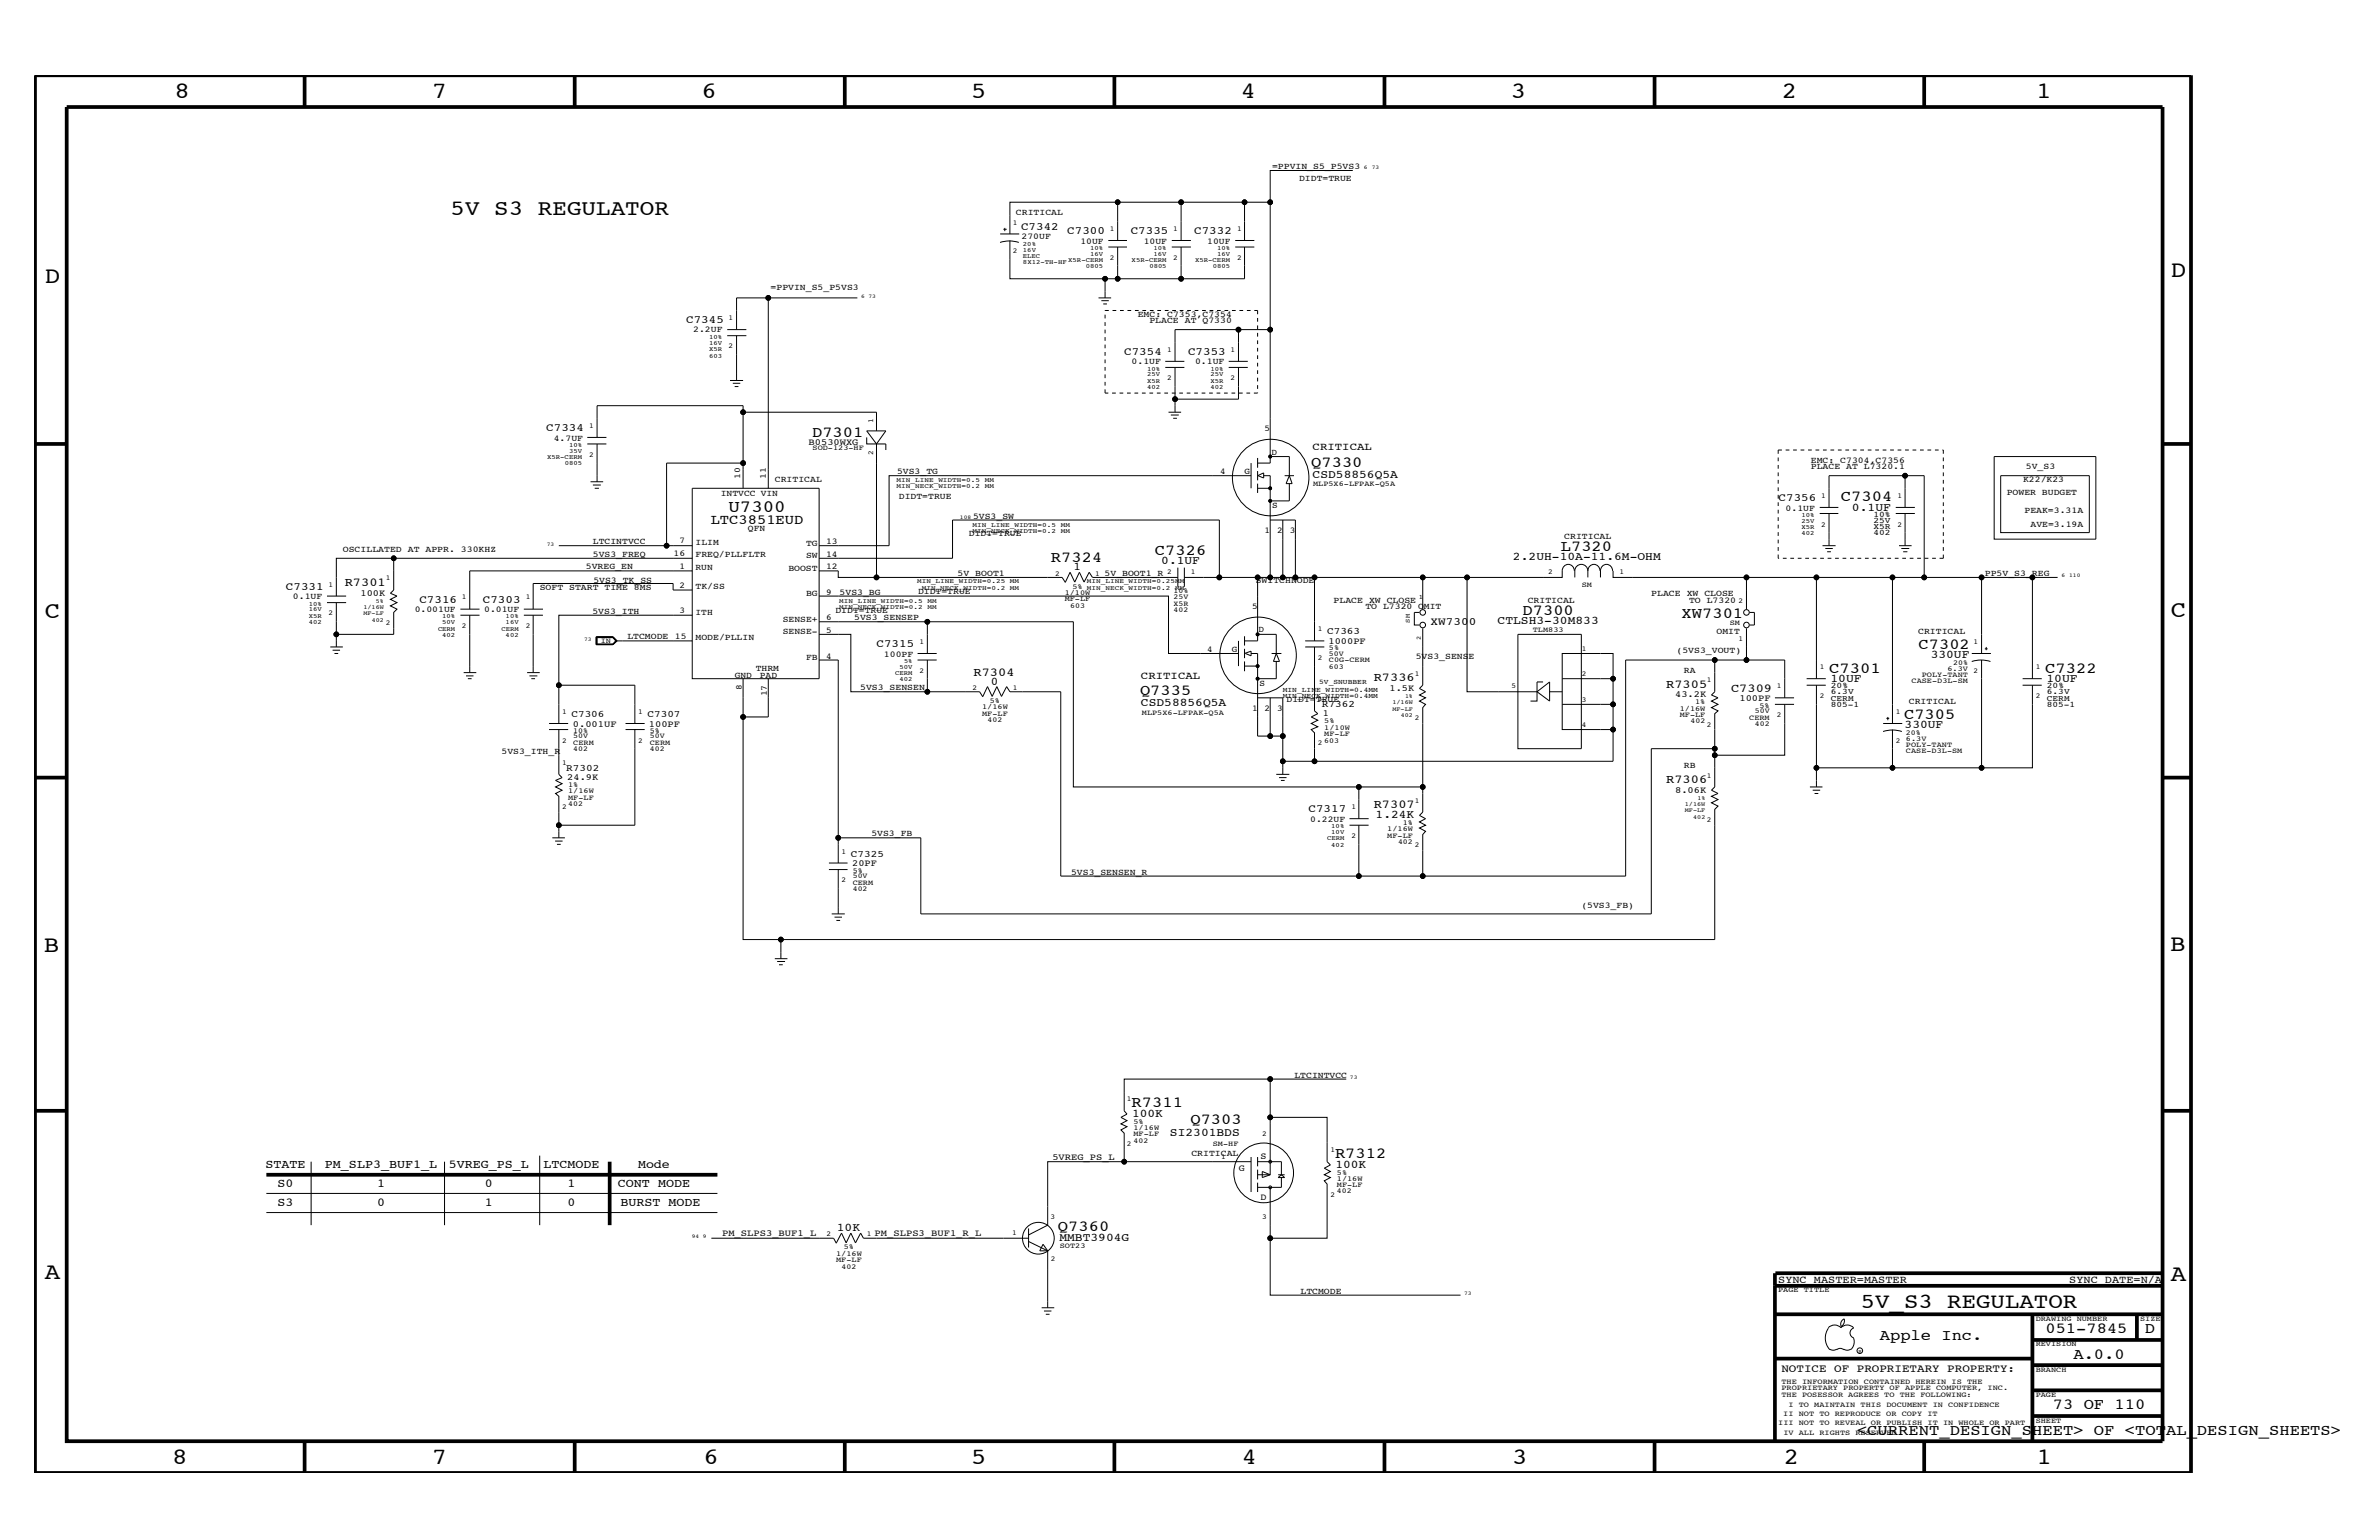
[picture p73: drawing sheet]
<svg xmlns="http://www.w3.org/2000/svg" width="432mm" height="279mm" viewBox="0 0 432 279" stroke-linecap="round" stroke-linejoin="round" font-family="sans-serif">
<defs><g id="words">
<g font-size="4.2">
<text x="31.7" y="17.8">8</text>
<text x="78.4" y="17.8">7</text>
<text x="127.3" y="17.8">6</text>
<text x="176.3" y="17.8">5</text>
<text x="225.2" y="17.8">4</text>
<text x="274.2" y="17.8">3</text>
<text x="323.4" y="17.8">2</text>
<text x="369.6" y="17.8">1</text>
<text x="8.1" y="51.3">D</text>
<text x="394" y="50.3">D</text>
<text x="8.1" y="112.1">C</text>
<text x="394" y="111.9">C</text>
<text x="8" y="172.7">B</text>
<text x="393.9" y="172.5">B</text>
<text x="8.1" y="232">A</text>
<text x="394" y="232.4">A</text>
<text x="31.2" y="265.6">8</text>
<text x="78.4" y="265.6">7</text>
<text x="127.7" y="265.6">6</text>
<text x="176.3" y="265.6">5</text>
<text x="225.4" y="265.6">4</text>
<text x="274.5" y="265.6">3</text>
<text x="323.8" y="265.6">2</text>
<text x="369.7" y="265.6">1</text>
</g>
<text font-size="4" x="81.8" y="39.1">5V S3 REGULATOR</text>
<text font-size="3.9" x="337.7" y="237.3">5V_S3 REGULATOR</text>
<text font-size="3.1" x="132.2" y="92.8">U7300</text>
<g font-size="2.8">
<text x="147.4" y="79.4">D7301</text>
<text x="238" y="84.7">Q7330</text>
<text x="334.1" y="90.9">C7304</text>
<text x="190.8" y="101.9">R7324</text>
<text x="209.6" y="100.7">C7326</text>
<text x="283.3" y="100">L7320</text>
<text x="276.4" y="111.5">D7300</text>
<text x="305.2" y="112.1">XW7301</text>
<text x="348.2" y="117.7">C7302</text>
<text x="332" y="122">C7301</text>
<text x="371.2" y="122">C7322</text>
<text x="206.9" y="126.2">Q7335</text>
<text x="345.6" y="130.4">C7305</text>
<text x="205.4" y="200.9">R7311</text>
<text x="216.1" y="204">Q7303</text>
<text x="242.3" y="210.1">R7312</text>
<text x="-.8" y="221.8">7310</text>
<text x="192" y="223.4">Q7360</text>
<text x="341.2" y="243.1">Apple Inc.</text>
<text x="371.3" y="241.9">051-7845</text>
<text x="389.3" y="241.9">D</text>
<text x="376.3" y="246.5">A.0.0</text>
<text x="372.6" y="255.7">73 OF 110</text>
<text x="337.1" y="260.4">&lt;CURRENT_DESIGN_SHEET&gt; OF &lt;TOTAL_DESIGN_SHEETS&gt;</text>
</g>
<text font-size="2.5" x="129" y="95">LTC3851EUD</text>
<g font-size="2.2">
<text x="62.6" y="106.4">R7301</text>
<text x="176.7" y="122.6">R7304</text>
<text x="249.3" y="123.6">R7336</text>
<text x="302.4" y="124.8">R7305</text>
<text x="314.2" y="125.5">C7309</text>
<text x="302.4" y="142.1">R7306</text>
<text x="249.3" y="146.7">R7307</text>
<text x="48.2" y="211.9">STATE</text>
<text x="50.4" y="215.4">S0</text>
<text x="59" y="211.9">PM_SLP3_BUF1_L</text>
<text x="68.5" y="215.4">1</text>
<text x="81.4" y="211.9">5VREG_PS_L</text>
<text x="88" y="215.4">0</text>
<text x="98.6" y="211.9">LTCMODE</text>
<text x="103" y="215.4">1</text>
<text x="112.1" y="215.4">CONT MODE</text>
<text x="115.8" y="211.9">Mode</text>
<text x="50.4" y="218.9">S3</text>
<text x="68.5" y="218.9">0</text>
<text x="88" y="218.9">1</text>
<text x="103" y="218.9">0</text>
<text x="112.6" y="218.9">BURST MODE</text>
</g>
<g font-size="2.1">
<text x="238.3" y="86.6">CSD58856Q5A</text>
<text x="336.1" y="92.7">0.1UF</text>
<text x="274.6" y="101.6">2.2UH-10A-11.6M-OHM</text>
<text x="194.8" y="103.5">1</text>
<text x="210.8" y="102.4">0.1UF</text>
<text x="271.8" y="113.2">CTLSH3-30M833</text>
<text x="350.4" y="119.4">330UF</text>
<text x="179.8" y="124.2">0</text>
<text x="332.2" y="123.7">10UF</text>
<text x="371.4" y="123.7">10UF</text>
<text x="207.1" y="128.1">CSD58856Q5A</text>
<text x="345.7" y="132">330UF</text>
<text x="249.7" y="148.4">1.24K</text>
<text x="205.5" y="202.6">100K</text>
<text x="212.3" y="206">SI2301BDS</text>
<text x="242.4" y="211.9">100K</text>
<text x="151.9" y="223.4">10K</text>
<text x="192.3" y="225.2">MMBT3904G</text>
</g>
<g font-size="2">
<text x="185.3" y="41.7">C7342</text>
<text x="193.7" y="42.4">C7300</text>
<text x="205.2" y="42.4">C7335</text>
<text x="216.7" y="42.4">C7332</text>
<text x="124.5" y="58.6">C7345</text>
<text x="204" y="64.4">C7354</text>
<text x="215.6" y="64.4">C7353</text>
<text x="99.1" y="78.2">C7334</text>
<text x="322.8" y="90.9">C7356</text>
<text x="51.9" y="107">C7331</text>
<text x="76.1" y="109.3">C7316</text>
<text x="87.6" y="109.3">C7303</text>
<text x="259.7" y="113.4">XW7300</text>
<text x="159.1" y="117.4">C7315</text>
<text x="237.5" y="147.3">C7317</text>
<text x="323.3" y="248.9">NOTICE OF PROPRIETARY PROPERTY:</text>
</g>
<g font-size="1.9">
<text x="238.3" y="81.6">CRITICAL</text>
<text x="207.1" y="123.1">CRITICAL</text>
<text x="322.7" y="232.7">SYNC_MASTER=MASTER</text>
<text x="375.6" y="232.7">SYNC_DATE=N/A</text>
</g>
<g font-size="1.8">
<text x="240.9" y="115.1">C7363</text>
<text x="103.7" y="130.1">C7306</text>
<text x="117.5" y="130.1">C7307</text>
<text x="239.9" y="128.2">R7362</text>
<text x="102.8" y="139.8">R7302</text>
<text x="154.4" y="155.5">C7325</text>
</g>
<g font-size="1.7">
<text x="146.8" y="80.7">B0530WXG</text>
<text x="65.4" y="108.1">100K</text>
<text x="241.1" y="116.9">1000PF</text>
<text x="252.2" y="125.3">1.5K</text>
<text x="104" y="131.9">0.001UF</text>
<text x="117.8" y="131.9">100PF</text>
<text x="240.1" y="130">1</text>
<text x="304" y="126.5">43.2K</text>
<text x="315.7" y="127.2">100PF</text>
<text x="103" y="141.5">24.9K</text>
<text x="304" y="143.8">8.06K</text>
<text x="154.7" y="157.2">20PF</text>
<text x="191" y="210.4">5VREG_PS_L</text>
<text x="224.8" y="212.5">G</text>
<text x="228.8" y="210.3">S</text>
<text x="228.8" y="217.7">D</text>
<text x="131.1" y="224.3">PM_SLPS3_BUF1_L</text>
<text x="158.7" y="224.3">PM_SLPS3_BUF1_R_L</text>
</g>
<g font-size="1.6">
<text x="230.9" y="30.7">=PPVIN_S5_P5VS3</text>
<text x="235.8" y="32.8">DIDT=TRUE</text>
<text x="184.4" y="39.1">CRITICAL</text>
<text x="185.4" y="43.3">270UF</text>
<text x="196.1" y="44.2">10UF</text>
<text x="207.6" y="44.2">10UF</text>
<text x="219.1" y="44.2">10UF</text>
<text x="139.9" y="52.6">=PPVIN_S5_P5VS3</text>
<text x="206.5" y="57.4">EMC: C7353,C7354</text>
<text x="208.6" y="58.6">PLACE AT Q7330</text>
<text x="125.8" y="60.3">2.2UF</text>
<text x="205.4" y="66.1">0.1UF</text>
<text x="216.9" y="66.1">0.1UF</text>
<text x="100.5" y="80">4.7UF</text>
<text x="229.5" y="78.2">5</text>
<text x="230.8" y="82.5">D</text>
<text x="130.8" y="89.9">INTVCC VIN</text>
<text x="134.4" y="86.9" transform="rotate(-90 134.4 86.9)">10</text>
<text x="139" y="86.9" transform="rotate(-90 139 86.9)">11</text>
<text x="140.6" y="87.4">CRITICAL</text>
<text x="162.8" y="86">5VS3_TG</text>
<text x="221.5" y="86">4</text>
<text x="225.9" y="86">G</text>
<text x="328.7" y="84">EMC: C7304,C7356</text>
<text x="328.7" y="85.1">PLACE AT L7320.1</text>
<text x="364.2" y="89.8">POWER BUDGET</text>
<text x="367.2" y="87.4">K22/K23</text>
<text x="367.7" y="85.1">5V_S3</text>
<text x="163.2" y="90.5">DIDT=TRUE</text>
<text x="176.6" y="94.1">5VS3_SW</text>
<text x="230.9" y="92.1">S</text>
<text x="324.1" y="92.7">0.1UF</text>
<text x="367.5" y="93.2">PEAK=3.31A</text>
<text x="368.6" y="95.5">AVE=3.19A</text>
<text x="62.2" y="100.1">OSCILLATED AT APPR. 330KHZ</text>
<text x="107.6" y="98.7">LTCINTVCC</text>
<text x="107.6" y="101">5VS3_FREQ</text>
<text x="122.3" y="101">16</text>
<text x="123.4" y="98.6">7</text>
<text x="126.2" y="101.1">FREQ/PLLFLTR</text>
<text x="126.2" y="98.8">ILIM</text>
<text x="135.8" y="96.4">QFN</text>
<text x="146.3" y="99">TG</text>
<text x="146.3" y="101.3">SW</text>
<text x="149.9" y="98.7">13</text>
<text x="149.9" y="101">14</text>
<text x="175.9" y="97.3">DIDT=TRUE</text>
<text x="229.5" y="96.6">1</text>
<text x="231.8" y="96.6">2</text>
<text x="234.1" y="96.6">3</text>
<text x="283.9" y="97.8">CRITICAL</text>
<text x="98" y="107">SOFT START TIME 8MS</text>
<text x="106.3" y="103.3">5VREG_EN</text>
<text x="107.7" y="105.7">5VS3_TK_SS</text>
<text x="123.4" y="106.7">2</text>
<text x="123.4" y="103.2">1</text>
<text x="126.2" y="106.9">TK/SS</text>
<text x="126.2" y="103.5">RUN</text>
<text x="143.1" y="103.6">BOOST</text>
<text x="149.9" y="103.3">12</text>
<text x="149.9" y="108">9</text>
<text x="152.4" y="108">5VS3_BG</text>
<text x="166.6" y="107.7">DIDT=TRUE</text>
<text x="173.8" y="104.5">5V_BOOT1</text>
<text x="200.5" y="104.5">5V_BOOT1_R</text>
<text x="227.9" y="105.9">SWITCHNODE</text>
<text x="360.3" y="104.5">PP5V_S3_REG</text>
<text x="53.2" y="108.7">0.1UF</text>
<text x="75.3" y="111.1">0.001UF</text>
<text x="87.9" y="111.1">0.01UF</text>
<text x="107.5" y="111.4">5VS3_ITH</text>
<text x="123.4" y="111.3">3</text>
<text x="126.2" y="111.5">ITH</text>
<text x="142.1" y="112.8">SENSE+</text>
<text x="146.3" y="108.1">BG</text>
<text x="149.9" y="112.6">6</text>
<text x="151.6" y="111.2">DIDT=TRUE</text>
<text x="155" y="112.6">5VS3_SENSEP</text>
<text x="227.2" y="110.5">5</text>
<text x="242.1" y="109.3">PLACE XW CLOSE</text>
<text x="247.8" y="110.5">TO L7320 OMIT</text>
<text x="277.3" y="109.3">CRITICAL</text>
<text x="299.7" y="108.1">PLACE XW CLOSE</text>
<text x="306.6" y="109.3">TO L7320</text>
<text x="113.9" y="116">LTCMODE</text>
<text x="122.5" y="115.9">15</text>
<text x="126.2" y="116.1">MODE/PLLIN</text>
<text x="142.1" y="115.1">SENSE-</text>
<text x="146.3" y="119.7">FB</text>
<text x="149.9" y="114.8">5</text>
<text x="149.9" y="119.5">4</text>
<text x="160.4" y="119.2">100PF</text>
<text x="219.1" y="118.2">4</text>
<text x="223.6" y="118.2">G</text>
<text x="228.4" y="114.8">D</text>
<text x="257" y="119.5">5VS3_SENSE</text>
<text x="304.3" y="118.6">(5VS3_VOUT)</text>
<text x="311.6" y="115.1">OMIT</text>
<text x="348.1" y="115.1">CRITICAL</text>
<text x="133.3" y="123">GND</text>
<text x="134.6" y="125.3" transform="rotate(-90 134.6 125.3)">8</text>
<text x="137.2" y="121.7">THRM</text>
<text x="137.9" y="123">PAD</text>
<text x="156.1" y="125.3">5VS3_SENSEN</text>
<text x="228.6" y="124.4">S</text>
<text x="305.6" y="122">RA</text>
<text x="139.2" y="126.4" transform="rotate(-90 139.2 126.4)">17</text>
<text x="227.2" y="129">1</text>
<text x="229.5" y="129">2</text>
<text x="231.8" y="129">3</text>
<text x="233.5" y="127.3">DIDT=TRUE</text>
<text x="346.5" y="127.8">CRITICAL</text>
<text x="91" y="136.8">5VS3_ITH_R</text>
<text x="305.6" y="139.3">RB</text>
<text x="237.8" y="149.1">0.22UF</text>
<text x="158.2" y="151.8">5VS3_FB</text>
<text x="194.4" y="158.7">5VS3_SENSEN_R</text>
<text x="287" y="164.7">(5VS3_FB)</text>
<text x="234.9" y="195.6">LTCINTVCC</text>
<text x="216.2" y="209.7">CRITICAL</text>
<text x="236.1" y="234.8">LTCMODE</text>
</g>
<g font-size="1.5">
<text x="340" y="93.8">10%</text>
<text x="340" y="96">X5R</text>
<text x="340" y="94.9">25V</text>
<text x="340" y="97.1">402</text>
<text x="332.3" y="125.9">6.3V</text>
<text x="332.3" y="124.9">20%</text>
<text x="371.5" y="124.9">20%</text>
<text x="371.5" y="125.9">6.3V</text>
<text x="332.3" y="127.1">CERM</text>
<text x="332.3" y="128.2">805-1</text>
<text x="371.5" y="128.2">805-1</text>
<text x="371.5" y="127.1">CERM</text>
</g>
<g font-size="1.4">
<text x="183.8" y="40.8">1</text>
<text x="201.4" y="41.9">1</text>
<text x="212.9" y="41.9">1</text>
<text x="224.5" y="41.9">1</text>
<text x="183.8" y="45.9">2</text>
<text x="201.4" y="47.1">2</text>
<text x="212.9" y="47.1">2</text>
<text x="224.5" y="47.1">2</text>
<text x="132.2" y="58">1</text>
<text x="132.2" y="63.2">2</text>
<text x="211.8" y="63.8">1</text>
<text x="223.4" y="63.8">1</text>
<text x="211.8" y="69">2</text>
<text x="223.4" y="69">2</text>
<text x="106.9" y="77.7">1</text>
<text x="158.5" y="76.7" transform="rotate(-90 158.5 76.7)">1</text>
<text x="106.9" y="82.8">2</text>
<text x="147.5" y="81.6">SOD-123-HF</text>
<text x="158.5" y="82.5" transform="rotate(-90 158.5 82.5)">2</text>
<text x="238.3" y="88.2">MLP5X6-LFPAK-Q5A</text>
<text x="330.5" y="95.5">2</text>
<text x="330.5" y="90.3">1</text>
<text x="344.4" y="95.5">2</text>
<text x="344.4" y="90.3">1</text>
<text x="59.6" y="106.5">1</text>
<text x="70" y="105.3">1</text>
<text x="191.5" y="104.4">2</text>
<text x="193.3" y="108">1/10W</text>
<text x="194.6" y="106.8">5%</text>
<text x="198.8" y="104.4">1</text>
<text x="211.8" y="104.2">2</text>
<text x="213" y="107.6">10%</text>
<text x="216.2" y="104.2">1</text>
<text x="281" y="104.2">2</text>
<text x="287.1" y="106.5">SM</text>
<text x="294" y="104.2">1</text>
<text x="59.6" y="111.6">2</text>
<text x="70" y="113.4">2</text>
<text x="83.8" y="114">2</text>
<text x="83.8" y="108.7">1</text>
<text x="95.4" y="114">2</text>
<text x="95.4" y="108.7">1</text>
<text x="193.3" y="109.1">MF-LF</text>
<text x="194.2" y="110.3">603</text>
<text x="213" y="109.9">X5R</text>
<text x="213" y="111.1">402</text>
<text x="213" y="108.7">25V</text>
<text x="313.9" y="113.4">SM</text>
<text x="315.6" y="109.3">2</text>
<text x="109.1" y="116.6">IN</text>
<text x="166.9" y="116.9">1</text>
<text x="239.2" y="119.7">2</text>
<text x="239.2" y="114.5">1</text>
<text x="241.2" y="118">5%</text>
<text x="241.2" y="119">50V</text>
<text x="278.2" y="114.7">TLM833</text>
<text x="287.1" y="118.1">1</text>
<text x="315.6" y="116.3">1</text>
<text x="358.2" y="116.9">1</text>
<text x="166.9" y="122">2</text>
<text x="176.5" y="125.2">2</text>
<text x="183.8" y="125.2">1</text>
<text x="241.2" y="121.4">603</text>
<text x="241.2" y="120.2">C0G-CERM</text>
<text x="256.8" y="122.6">1</text>
<text x="274.3" y="124.9">5</text>
<text x="287.1" y="122.7">2</text>
<text x="309.8" y="123.7">1</text>
<text x="322.5" y="124.9">1</text>
<text x="330.3" y="121.4">1</text>
<text x="347" y="124">CASE-D3L-SM</text>
<text x="348.8" y="122.8">POLY-TANT</text>
<text x="353.5" y="121.8">6.3V</text>
<text x="354.5" y="120.7">20%</text>
<text x="358.2" y="122">2</text>
<text x="369.5" y="121.4">1</text>
<text x="102" y="129.5">1</text>
<text x="115.8" y="129.5">1</text>
<text x="178.3" y="128.7">1/16W</text>
<text x="178.3" y="129.8">MF-LF</text>
<text x="179.2" y="131">402</text>
<text x="179.7" y="127.5">5%</text>
<text x="207.3" y="129.7">MLP5X6-LFPAK-Q5A</text>
<text x="239.2" y="127.2">1</text>
<text x="240.4" y="131.3">5%</text>
<text x="256.8" y="130.7">2</text>
<text x="287.1" y="131.9">4</text>
<text x="287.1" y="127.4">3</text>
<text x="304.9" y="129">1/16W</text>
<text x="304.9" y="130.1">MF-LF</text>
<text x="306.8" y="131.3">402</text>
<text x="307.7" y="127.8">1%</text>
<text x="309.8" y="131.9">2</text>
<text x="317.5" y="130.6">CERM</text>
<text x="318.5" y="129.4">50V</text>
<text x="318.5" y="131.7">402</text>
<text x="319.4" y="128.4">5%</text>
<text x="322.5" y="130.1">2</text>
<text x="330.3" y="126.6">2</text>
<text x="344.1" y="129.5">1</text>
<text x="369.5" y="126.6">2</text>
<text x="102" y="134.7">2</text>
<text x="104.1" y="133">10%</text>
<text x="104.1" y="134">50V</text>
<text x="104.1" y="136.3">402</text>
<text x="104.1" y="135.2">CERM</text>
<text x="115.8" y="134.7">2</text>
<text x="117.9" y="134">50V</text>
<text x="117.9" y="135.2">CERM</text>
<text x="117.9" y="136.3">402</text>
<text x="117.9" y="133">5%</text>
<text x="239.2" y="135.2">2</text>
<text x="240.4" y="132.4">1/10W</text>
<text x="240.4" y="134.7">603</text>
<text x="240.4" y="133.5">MF-LF</text>
<text x="344.1" y="134.7">2</text>
<text x="345.9" y="133.3">20%</text>
<text x="345.9" y="136.7">CASE-D3L-SM</text>
<text x="345.9" y="135.5">POLY-TANT</text>
<text x="345.9" y="134.5">6.3V</text>
<text x="102" y="138.7">1</text>
<text x="103.1" y="144">1/16W</text>
<text x="103.1" y="142.8">1%</text>
<text x="309.8" y="141.1">1</text>
<text x="102" y="146.8">2</text>
<text x="103.1" y="145.1">MF-LF</text>
<text x="103.1" y="146.2">402</text>
<text x="245.3" y="146.8">1</text>
<text x="254.6" y="149.7">1%</text>
<text x="256.8" y="145.7">1</text>
<text x="309.8" y="149.1">2</text>
<text x="152.7" y="154.9">1</text>
<text x="245.3" y="152">2</text>
<text x="251.8" y="152">MF-LF</text>
<text x="251.8" y="150.8">1/16W</text>
<text x="253.7" y="153.2">402</text>
<text x="256.8" y="153.7">2</text>
<text x="152.7" y="160">2</text>
<text x="154.8" y="158.4">5%</text>
<text x="154.8" y="160.6">CERM</text>
<text x="154.8" y="161.7">402</text>
<text x="154.8" y="159.4">50V</text>
<text x="204.6" y="199.8">1</text>
<text x="205.7" y="203.9">5%</text>
<text x="204.6" y="207.9">2</text>
<text x="205.7" y="205">1/16W</text>
<text x="205.7" y="206.2">MF-LF</text>
<text x="205.7" y="207.3">402</text>
<text x="220.1" y="207.9">SM-HF</text>
<text x="229.1" y="206.2">2</text>
<text x="241.5" y="209.1">1</text>
<text x="221.7" y="210.3">1</text>
<text x="242.7" y="214.2">1/16W</text>
<text x="242.7" y="213.1">5%</text>
<text x="242.7" y="215.4">MF-LF</text>
<text x="190.7" y="221.2">3</text>
<text x="229.1" y="221.2">3</text>
<text x="241.5" y="217.1">2</text>
<text x="242.7" y="216.5">402</text>
<text x="150" y="224.3">2</text>
<text x="151.8" y="227.9">1/16W</text>
<text x="153.2" y="226.7">5%</text>
<text x="157.3" y="224.3">1</text>
<text x="183.7" y="224.1">1</text>
<text x="192.4" y="226.4">SOT23</text>
<text x="151.8" y="229">MF-LF</text>
<text x="152.7" y="230.2">402</text>
<text x="190.8" y="228.8">2</text>
<text x="322.7" y="234.4">PAGE TITLE</text>
<text x="369.5" y="239.6">DRAWING NUMBER</text>
<text x="388.5" y="239.6">SIZE</text>
<text x="369.5" y="244.2">REVISION</text>
<text x="323.3" y="251.1">THE INFORMATION CONTAINED HEREIN IS THE</text>
<text x="369.5" y="248.9">BRANCH</text>
<text x="323.3" y="253.4">THE POSESSOR AGREES TO THE FOLLOWING:</text>
<text x="323.3" y="252.3">PROPRIETARY PROPERTY OF APPLE COMPUTER, INC.</text>
<text x="323.7" y="256.9">II NOT TO REPRODUCE OR COPY IT</text>
<text x="324.6" y="255.2">I TO MAINTAIN THIS DOCUMENT IN CONFIDENCE</text>
<text x="369.5" y="253.4">PAGE</text>
<text x="322.7" y="258.6">III NOT TO REVEAL OR PUBLISH IT IN WHOLE OR PART</text>
<text x="323.7" y="260.4">IV ALL RIGHTS RESERVED</text>
<text x="369.5" y="258.1">SHEET</text>
</g>
<g font-size="1.3">
<text x="232.8" y="125.5">MIN_LINE_WIDTH=0.4MM</text>
<text x="239.4" y="124.1">5V_SNUBBER</text>
<text x="232.8" y="126.6">MIN_NECK_WIDTH=0.4MM</text>
</g>
<g font-size="1.2">
<text x="185.7" y="46.8">ELEC</text>
<text x="185.7" y="44.6">20%</text>
<text x="185.7" y="47.9">8X12-TH-HF</text>
<text x="185.7" y="45.7">16V</text>
<text x="193.9" y="47.5">X5R-CERM</text>
<text x="197.9" y="46.4">16V</text>
<text x="197.9" y="45.3">10%</text>
<text x="205.4" y="47.5">X5R-CERM</text>
<text x="209.4" y="45.3">10%</text>
<text x="209.4" y="46.4">16V</text>
<text x="216.9" y="47.5">X5R-CERM</text>
<text x="220.9" y="46.4">16V</text>
<text x="220.9" y="45.3">10%</text>
<text x="197.1" y="48.7">0805</text>
<text x="208.6" y="48.7">0805</text>
<text x="220.1" y="48.7">0805</text>
<text x="128.7" y="61.5">10%</text>
<text x="128.7" y="64.9">603</text>
<text x="128.7" y="62.5">16V</text>
<text x="128.7" y="63.7">X5R</text>
<text x="208.2" y="67.3">10%</text>
<text x="208.2" y="70.6">402</text>
<text x="208.2" y="68.3">25V</text>
<text x="208.2" y="69.5">X5R</text>
<text x="219.7" y="69.5">X5R</text>
<text x="219.7" y="67.3">10%</text>
<text x="219.7" y="68.3">25V</text>
<text x="219.7" y="70.6">402</text>
<text x="99.3" y="83.3">X5R-CERM</text>
<text x="103.3" y="82.2">35V</text>
<text x="103.3" y="81.1">10%</text>
<text x="102.5" y="84.4">0805</text>
<text x="162.7" y="87.4">MIN_LINE_WIDTH=0.5</text>
<text x="162.7" y="88.6">MIN_NECK_WIDTH=0.2</text>
<text x="178.7" y="87.4">MM</text>
<text x="178.7" y="88.6">MM</text>
<text x="176.5" y="95.5">MIN_LINE_WIDTH=0.5</text>
<text x="192.5" y="95.5">MM</text>
<text x="327" y="93.8">10%</text>
<text x="327" y="94.9">25V</text>
<text x="327" y="96">X5R</text>
<text x="176.5" y="96.6">MIN_NECK_WIDTH=0.2</text>
<text x="192.5" y="96.6">MM</text>
<text x="327" y="97.1">402</text>
<text x="166.5" y="105.9">MIN_LINE_WIDTH=0.25</text>
<text x="167.3" y="107">MIN_NECK_WIDTH=0.2</text>
<text x="183.3" y="105.9">MM</text>
<text x="183.3" y="107">MM</text>
<text x="197.3" y="107">MIN_NECK_WIDTH=0.2</text>
<text x="197.3" y="105.9">MIN_LINE_WIDTH=0.25MM</text>
<text x="213.3" y="107">MM</text>
<text x="56" y="113.2">402</text>
<text x="56" y="109.9">10%</text>
<text x="56" y="110.9">16V</text>
<text x="56" y="112.1">X5R</text>
<text x="80.3" y="112.2">10%</text>
<text x="80.3" y="113.2">50V</text>
<text x="91.8" y="113.2">16V</text>
<text x="91.8" y="112.2">10%</text>
<text x="152.3" y="109.3">MIN_LINE_WIDTH=0.5</text>
<text x="152.3" y="110.5">MIN_NECK_WIDTH=0.2</text>
<text x="168.3" y="109.3">MM</text>
<text x="168.3" y="110.5">MM</text>
<text x="255.9" y="113" transform="rotate(-90 255.9 113)">SM</text>
<text x="257.5" y="108.7">1</text>
<text x="79.5" y="114.4">CERM</text>
<text x="80.3" y="115.6">402</text>
<text x="91" y="114.4">CERM</text>
<text x="91.8" y="115.6">402</text>
<text x="257.9" y="116.1" transform="rotate(-90 257.9 116.1)">2</text>
<text x="162.5" y="122.5">CERM</text>
<text x="163.2" y="121.4">50V</text>
<text x="163.2" y="123.6">402</text>
<text x="164.1" y="120.3">5%</text>
<text x="240.9" y="152.4">CERM</text>
<text x="241.6" y="153.6">402</text>
<text x="241.6" y="151.3">10V</text>
<text x="241.6" y="150.2">10%</text>
</g>
<g font-size="1.1">
<text x="66" y="110.5">1/16W</text>
<text x="66" y="111.6">MF-LF</text>
<text x="67.5" y="112.8">402</text>
<text x="68.2" y="109.3">5%</text>
<text x="252.7" y="127.8">1/16W</text>
<text x="252.7" y="129">MF-LF</text>
<text x="254.3" y="130.1">402</text>
<text x="255" y="126.6">1%</text>
<text x="305.8" y="147.3">MF-LF</text>
<text x="305.8" y="146.2">1/16W</text>
<text x="307.3" y="148.5">402</text>
<text x="308.1" y="145.1">1%</text>
</g>
<g font-size="1">
<text x="247.6" y="30.7">6</text>
<text x="249" y="30.7">73</text>
<text x="156.3" y="54">6 73</text>
<text x="174.2" y="94.1">108</text>
<text x="99.2" y="99">73</text>
<text x="374.1" y="104.8">6</text>
<text x="375.6" y="104.8">110</text>
<text x="106" y="116.3">73</text>
<text x="245" y="195.8">73</text>
<text x="125.6" y="224.6">94 9</text>
<text x="265.8" y="235">73</text>
</g>
<text font-size=".9" x="337.3" y="245.4">R</text>
</g></defs>
<g fill="none" stroke="#000" stroke-width=".18">
<path d="M202.9 36.7v6.9M214.4 36.7h-31.1v5.7M214.4 36.7v6.9M214.4 36.7h11.5M230.5 36.7h-4.6v6.9M245.5 30.9h-15v28.9h-5.7M132 59.8h3.5M139.4 54v34.6M155.6 54h-21.9v5.8M181.5 44a5.5 5.5 0 0 1 3.4 0M181.5 42.4h3.5M182.1 41.6h.6"/>
<path d="M182.4 41.3v.6M183.3 43.6v7h19.6M199.4 54h2.3M199.9 54.6h1.4M200.2 55.1h.7M200.6 50.6v3.4M201.2 44.8h3.4M201.2 43.6h3.4M202.9 44.8v5.8h11.5M212.7 44.8h3.5M212.7 43.6h3.5M214.4 44.8v5.8h11.5v-5.8"/>
<path d="M224.2 44.8h3.5M224.2 43.6h3.5M224.8 59.8h-11.5v5.8M224.8 59.8v5.8M230.5 59.8v24.2h-2.2M106.6 79.4h3.5M108.4 79.4v-5.8h26.5v15M132 60.9h3.5M132.5 69h2.4M133 69.5h1.4M133.4 70.1h.6M133.7 60.9v8.1"/>
<path d="M134.9 74.8h24.2v3.4M157.3 79.4v1.1h3.5v1.1M211.5 66.7h3.5M211.5 65.6h3.5M212.1 74.8h2.3M212.5 75.3h1.5M212.9 75.9h.7M213.3 66.7v5.7h11.5v-5.7M213.3 72.4v2.4M223 66.7h3.5M223 65.6h3.5M101.4 99h24.2"/>
<path d="M106.6 80.5h3.5M107.2 87.4h2.3M107.6 88h1.5M108 88.6h.7M108.4 80.5v6.9M125.6 88.6h23.1v34.5h-23.1zM134.9 84h-13.9v15M159.1 80.5l-1.8-2.3h3.5l-1.7 2.3v24.3M227.1 86.3h-65.7v12.7h-12.7M227.1 84v4.6M228.3 86.3l1.1-.5v.9l-1.1-.4M228.3 83.1v1.8"/>
<path d="M228.3 85.5v1.7M228.3 87.7v1.7M228.3 88.6h2.2M229.4 86.3h1.1v18.5h2.3v-10.5M230.5 94.3h4.6v10.5h-2.3M230.5 82.8h3.5v3.5M233.2 86.3h1.7M234 86.3l.5 1.4h-1.1zM234 87.7v3.2h-3.5M330.3 93.2h3.4M330.3 92.1h3.4M330.8 99h2.4"/>
<path d="M331.3 99.5h1.4M332 93.2v5.8M344.1 93.2h3.5M344.1 92.1h3.5M344.7 99h2.3M345.1 99.5h1.4M345.8 92.1v-5.8h3.5v18.5M345.8 93.2v5.8M345.8 86.3h-13.8v5.8M362 82.8h18.4v15h-18.4zM363.1 86.3h16.1v10.3h-16.1zM59.4 108.1h3.4"/>
<path d="M59.4 109.3h3.4M59.9 117.4h2.3M60.4 118h1.3M60.7 118.6h.7M61 115.1v2.3M71.5 101.3v5.7l-.6 .6 1.2 .5-1.2 .6 1.2 .6-1.2 .6 1.2 .6-.6 .6v4h-10.5v-5.8M83.6 111.6h3.4M83.6 110.5h3.4M85.3 111.6v10.4M95.1 111.6h3.5M95.1 110.5h3.5M96.8 111.6v10.4"/>
<path d="M108.2 115.5h3.1l.7 .8-.7 .7h-3.1zM108.2 115.6h3.1M108.3 115.6v1.3h3M111.3 115.6l.5 .7-.5 .6M111.3 115.6l.6 .7-.6 .7M111.8 116.3h13.8M111.8 116.3l-.5 .6M111.8 116.3l-.5-.6h-2.9v1.2M125.6 101.3h-64.6v6.8M125.6 111.6h-24.2v19.7M125.6 103.6h-40.3v6.9M125.6 107h-3.4v-1.1h-25.4v4.6"/>
<path d="M148.7 115.1h5.7v10.4h23.4l.6 .9M148.7 103.6h3.4v1.2h40.7l.6 .9M148.7 112.8h19.6v5.8M148.7 108.1h63.4v10.5h12.7M148.7 101.3h24.2v-7h48.4v10.5M148.7 119.7h3.4v36.9M166.5 118.6h3.5M166.5 119.7h3.5M168.3 112.8h26.5v30h51.8v5.7M168.3 119.7v5.8M213.8 103v3.5M213.8 104.8h-15.5l-.6-1-.9 1.8-.9-1.8-.8 1.8-.9-1.8-.8 1.8"/>
<path d="M215 104.8h13.3v11.5h-2.4M215 103v3.5M224.8 116.3v4.5M225.9 118.6l1.2-.5v.9l-1-.4M225.9 115.4v1.7M225.9 117.7v1.7M227.1 118.6h1.2v14.9h2.2v-6.9M228.3 115.1h3.3v3.5M228.3 104.8h2.2M230.8 118.6h1.8M231.6 118.6l.6 1.4h-1.1zM235.1 104.8h3.5"/>
<path d="M236.9 116.3h3.5M236.9 117.4h3.5M238.6 117.4v11.6l.6 .5-1.2 .6 1.2 .6-1.2 .6 1.2 .6-1.2 .5 .6 .6v5.1h54.2v-15M257.6 111.1h-.9v2.3h.9M258.2 114v10.3l-.6 .6 1.1 .6-1.1 .6 1.1 .5-1.1 .6 1.1 .6-.5 .6v14.4M258.2 110.5v-5.7h-19.6v11.5M258.2 104.8h8.1M275.5 115.1h11.5v20.7h-11.5zM285.8 103.6a1.1 1.1 0 0 0-1.2-1.2 1.1 1.1 0 0 0-1.1 1.2v1.2h-17.2v20.7h12.7l2.3 1.7v-3.5l-2.3 1.8M288.2 103.6a1.19 1.19 0 0 0-1.2-1.2 1.19 1.19 0 0 0-1.2 1.2v1.2M288.2 103.6a1.1 1.1 0 0 1 1.1-1.2 1.1 1.1 0 0 1 1.1 1.2M288.2 103.6v1.2"/>
<path d="M292.7 103.6a1.1 1.1 0 0 0-1.1-1.2 1.1 1.1 0 0 0-1.1 1.2v1.2M292.8 103.6v1.2h24.2v5.7M311.2 119.7h-16.1v39.2h-36.9v-7.5l.5-.6-1.1-.6 1.1-.5-1.1-.6 1.1-.6-1.1-.6 .6-.6v-4.5h-11.6M317 119.7h-5.8v5.8l-.6 .6 1.2 .5-1.2 .6 1.2 .6-1.2 .6 1.2 .6-.6 .5v7.5M317 114v5.7h6.9v6.9M317 104.8h12.7v18.3M317.6 111.1h.8v2.3h-.8M329.7 104.8h13.8v26.5M331.6 100.1h.7M343.5 104.8h5.8M345.4 100.1h.8M349.3 104.8h10.4v13.8"/>
<path d="M357.9 118.6h3.5M359.7 119.7v19.6h9.2v-15M359.7 104.8h13.8M360.3 117.7h.5M360.5 117.4v.6M368.9 104.8v18.3M84.2 122h2.2M84.6 122.6h1.3M84.9 123.1h.7M95.7 122h2.3M96.1 122.6h1.4M96.4 123.1h.7"/>
<path d="M99.7 131.3h3.4M99.7 132.4h3.4M101.4 132.4v8.1l.6 .6-1.2 .5 1.2 .6-1.2 .6 1.2 .6-1.2 .6 .6 .5v5.2M101.4 124.3h13.8v7M113.5 131.3h3.5M113.5 132.4h3.5M115.2 132.4v17.3h-13.8v2.3M134.9 123.1v7h4.5v-7M134.9 130.1v40.4h6.8v3.4M178.4 126.4l.8-1.8 .9 1.8 .8-1.8 .9 1.8 .9-1.8 .6 .9h9.2v33.4h54.1M225.9 120v1.8M225.9 120.8h2.4"/>
<path d="M228.3 126.6h4.5v6.9h-2.3M231.6 120v3.1h-3.3M232.8 133.5v7M232.8 138.1h5.8M280.1 123.7h-1.1v3.5h-1.2M281.3 125.5h2.2M283.5 123.1h9.3v-4.5h-9.3v13.8h9.3M283.5 127.8h9.3M311.2 135.8h-11.5v30h-132.6v-13.8h-15M322.2 127.8h3.4M322.2 126.6h3.4M323.9 127.8v9.2h-12.7v5.8l-.6 .6 1.2 .6-1.2 .5 1.2 .6-1.2 .6 1.2 .5-.6 .6v23.7h-169.5"/>
<path d="M327.9 124.3h3.5M327.9 123.1h3.5M329.7 124.3v15h13.8M329.7 139.3v3.5M341.8 132.7a5.5 5.5 0 0 1 3.4 0M341.8 131.3h3.5M342.4 130.3h.5M342.6 130.1v.6M343.5 132.4v6.9h16.2M357.9 120a5.5 5.5 0 0 1 3.4 0M367.1 124.3h3.5M367.1 123.1h3.5"/>
<path d="M100.2 152h2.3M100.8 152.6h1.3M101.1 153.2h.7M150.5 157.8h3.3M150.5 156.6h3.3M152.1 157.8v8M231.6 140.5h2.4M232.2 141.1h1.3M232.5 141.6h.7M244.9 149.7h3.5M244.9 148.5h3.5M246.6 149.7v9.2h11.6"/>
<path d="M328.5 142.8h2.3M329 143.4h1.4M329.4 144h.6M140.6 173.9h2.3M141.1 174.4h1.4M141.4 175h.7M151 165.8h2.3M151.5 166.4h1.3M151.8 167h.7M230.5 195.8v6.9M244.3 195.8h-40.3v5.7l.6 .6-1.1 .6 1.1 .6-1.1 .6 1.1 .5-1.1 .6 .5 .6v5.2M48.3 216.5h81.9"/>
<path d="M48.3 220h81.9M56.5 210.8v11.5M80.7 210.8v11.5M98 209.7v12.6M227.1 210.8h-36.9v11.5l-3.5 1.8M227.1 209.9v6.4M228.3 209.9v1.7M228.3 212.2v1.8M228.3 214.6v1.7M228.3 213.1h2.2M228.3 210.8h4.3v2.3M229.1 212.5l1.4 .6-1.4 .5z"/>
<path d="M230.5 213.1v-10.4h10.4v8.1l.6 .6-1.1 .5 1.1 .6-1.1 .6 1.1 .5-1.1 .6 .5 .6v9.8h-10.4v-9.2M232 213.6l.6-.5 .6 .5zM232 213.1h1.2M232.6 213.6v1.8h-4.3M129.1 224.6h22.2l.5 1M186.7 222.9v3.4M186.7 224.6h-30l-.5-.9-.9 1.8-.9-1.8-.8 1.8-.9-1.8-.9 1.8M186.7 225.2l3.5 1.7M189.1 237.3h2.2M189.3 225.7l.9 1.2h-1.5zM189.5 237.9h1.3M189.8 238.4h.7"/>
<path d="M190.2 226.9v10.4M230.5 224.6v10.4h34.6M334.7 239.3l.1 .3a1.19 1.19 0 0 1-.6 1.1M334.8 239.3a1.02 1.02 0 0 0-.6 1.3M331.8 240.9a1.61 1.61 0 0 1 2.4 0M331.9 241a3.1 3.1 0 0 0 .2 3.9M332.1 244.8l.6 .2 .7-.2M333.4 244.9l.6-.3 .7 .3M334.1 240.9a1.61 1.61 0 0 1 2.3 0M334.6 244.8l.7 .2 .6-.2M336.4 242.8l.2 .6a1.95 1.95 0 0 1-.6 1.4M336.5 240.9a.93 .93 0 0 0-.7 .9 .93 .93 0 0 0 .7 .9"/>
<circle cx="202.9" cy="36.7" r=".42"/>
<circle cx="214.4" cy="36.7" r=".42"/>
<circle cx="225.9" cy="36.7" r=".42"/>
<circle cx="230.5" cy="36.7" r=".42"/>
<circle cx="139.4" cy="54" r=".42"/>
<circle cx="200.6" cy="50.6" r=".42"/>
<circle cx="202.9" cy="50.6" r=".42"/>
<circle cx="214.4" cy="50.6" r=".42"/>
<circle cx="224.8" cy="59.8" r=".42"/>
<circle cx="230.5" cy="59.8" r=".42"/>
<circle cx="134.9" cy="74.8" r=".42"/>
<circle cx="213.3" cy="72.4" r=".42"/>
<circle cx="121" cy="99" r=".42"/>
<circle cx="134.9" cy="84" r=".42"/>
<circle cx="230.5" cy="90.9" r=".25"/>
<circle cx="230.5" cy="82.8" r=".25"/>
<circle cx="230.5" cy="88.6" r=".25"/>
<circle cx="230.6" cy="86.6" r="6.9"/>
<circle cx="345.8" cy="86.3" r=".42"/>
<circle cx="61" cy="115.1" r=".42"/>
<circle cx="71.5" cy="101.3" r=".42"/>
<circle cx="159.1" cy="104.8" r=".42"/>
<circle cx="168.3" cy="112.8" r=".42"/>
<circle cx="221.3" cy="104.8" r=".42"/>
<circle cx="228.3" cy="104.8" r=".42"/>
<circle cx="228.3" cy="115.1" r=".25"/>
<circle cx="228.3" cy="118.9" r="6.9"/>
<circle cx="230.5" cy="104.8" r=".42"/>
<circle cx="232.8" cy="104.8" r=".42"/>
<circle cx="235.1" cy="104.8" r=".42"/>
<circle cx="238.6" cy="104.8" r=".42"/>
<circle cx="258.2" cy="104.8" r=".42"/>
<circle cx="258.2" cy="113.4" r=".51"/>
<circle cx="258.2" cy="111.1" r=".51"/>
<circle cx="266.3" cy="104.8" r=".42"/>
<circle cx="311.2" cy="119.7" r=".42"/>
<circle cx="317" cy="104.8" r=".42"/>
<circle cx="317" cy="119.7" r=".42"/>
<circle cx="317" cy="113.4" r=".51"/>
<circle cx="317" cy="111.1" r=".51"/>
<circle cx="329.7" cy="104.8" r=".42"/>
<circle cx="343.5" cy="104.8" r=".42"/>
<circle cx="349.2" cy="104.8" r=".42"/>
<circle cx="359.7" cy="104.8" r=".42"/>
<circle cx="368.9" cy="104.8" r=".42"/>
<circle cx="101.4" cy="124.3" r=".42"/>
<circle cx="134.9" cy="130.1" r=".42"/>
<circle cx="168.3" cy="125.5" r=".42"/>
<circle cx="228.3" cy="120.8" r=".25"/>
<circle cx="228.3" cy="123.1" r=".25"/>
<circle cx="230.5" cy="133.5" r=".42"/>
<circle cx="232.8" cy="138.1" r=".42"/>
<circle cx="232.8" cy="133.5" r=".42"/>
<circle cx="238.6" cy="138.1" r=".42"/>
<circle cx="292.8" cy="123.1" r=".42"/>
<circle cx="292.8" cy="127.8" r=".42"/>
<circle cx="292.8" cy="132.4" r=".42"/>
<circle cx="311.2" cy="135.8" r=".42"/>
<circle cx="311.2" cy="137" r=".42"/>
<circle cx="329.7" cy="139.3" r=".42"/>
<circle cx="343.5" cy="139.3" r=".42"/>
<circle cx="359.7" cy="139.3" r=".42"/>
<circle cx="101.4" cy="149.7" r=".42"/>
<circle cx="152.1" cy="152" r=".42"/>
<circle cx="246.6" cy="158.9" r=".42"/>
<circle cx="246.6" cy="142.8" r=".42"/>
<circle cx="258.2" cy="158.9" r=".42"/>
<circle cx="258.2" cy="142.8" r=".42"/>
<circle cx="141.7" cy="170.5" r=".42"/>
<circle cx="230.5" cy="195.8" r=".42"/>
<circle cx="204" cy="210.8" r=".42"/>
<circle cx="229.4" cy="212.8" r="5.4"/>
<circle cx="230.5" cy="202.7" r=".42"/>
<circle cx="230.5" cy="215.4" r=".25"/>
<circle cx="230.5" cy="210.8" r=".25"/>
<circle cx="188.5" cy="224.6" r="2.88"/>
<circle cx="230.5" cy="224.6" r=".42"/>
<circle cx="337.6" cy="245.1" r=".51"/>
</g>
<g fill="#000">
<circle cx="202.9" cy="36.7" r=".42"/>
<circle cx="214.4" cy="36.7" r=".42"/>
<circle cx="225.9" cy="36.7" r=".42"/>
<circle cx="230.5" cy="36.7" r=".42"/>
<circle cx="139.4" cy="54" r=".42"/>
<circle cx="200.6" cy="50.6" r=".42"/>
<circle cx="202.9" cy="50.6" r=".42"/>
<circle cx="214.4" cy="50.6" r=".42"/>
<circle cx="224.8" cy="59.8" r=".42"/>
<circle cx="230.5" cy="59.8" r=".42"/>
<circle cx="134.9" cy="74.8" r=".42"/>
<circle cx="213.3" cy="72.4" r=".42"/>
<circle cx="121" cy="99" r=".42"/>
<circle cx="134.9" cy="84" r=".42"/>
<circle cx="230.5" cy="90.9" r=".25"/>
<circle cx="230.5" cy="82.8" r=".25"/>
<circle cx="230.5" cy="88.6" r=".25"/>
<circle cx="345.8" cy="86.3" r=".42"/>
<circle cx="61" cy="115.1" r=".42"/>
<circle cx="71.5" cy="101.3" r=".42"/>
<circle cx="159.1" cy="104.8" r=".42"/>
<circle cx="168.3" cy="112.8" r=".42"/>
<circle cx="221.3" cy="104.8" r=".42"/>
<circle cx="228.3" cy="104.8" r=".42"/>
<circle cx="228.3" cy="115.1" r=".25"/>
<circle cx="230.5" cy="104.8" r=".42"/>
<circle cx="232.8" cy="104.8" r=".42"/>
<circle cx="235.1" cy="104.8" r=".42"/>
<circle cx="238.6" cy="104.8" r=".42"/>
<circle cx="258.2" cy="104.8" r=".42"/>
<circle cx="266.3" cy="104.8" r=".42"/>
<circle cx="311.2" cy="119.7" r=".42"/>
<circle cx="317" cy="119.7" r=".42"/>
<circle cx="317" cy="104.8" r=".42"/>
<circle cx="329.7" cy="104.8" r=".42"/>
<circle cx="343.5" cy="104.8" r=".42"/>
<circle cx="349.2" cy="104.8" r=".42"/>
<circle cx="359.7" cy="104.8" r=".42"/>
<circle cx="368.9" cy="104.8" r=".42"/>
<circle cx="101.4" cy="124.3" r=".42"/>
<circle cx="134.9" cy="130.1" r=".42"/>
<circle cx="168.3" cy="125.5" r=".42"/>
<circle cx="228.3" cy="120.8" r=".25"/>
<circle cx="228.3" cy="123.1" r=".25"/>
<circle cx="230.5" cy="133.5" r=".42"/>
<circle cx="232.8" cy="133.5" r=".42"/>
<circle cx="232.8" cy="138.1" r=".42"/>
<circle cx="238.6" cy="138.1" r=".42"/>
<circle cx="292.8" cy="132.4" r=".42"/>
<circle cx="292.8" cy="127.8" r=".42"/>
<circle cx="292.8" cy="123.1" r=".42"/>
<circle cx="311.2" cy="137" r=".42"/>
<circle cx="311.2" cy="135.8" r=".42"/>
<circle cx="329.7" cy="139.3" r=".42"/>
<circle cx="343.5" cy="139.3" r=".42"/>
<circle cx="359.7" cy="139.3" r=".42"/>
<circle cx="101.4" cy="149.7" r=".42"/>
<circle cx="152.1" cy="152" r=".42"/>
<circle cx="246.6" cy="142.8" r=".42"/>
<circle cx="246.6" cy="158.9" r=".42"/>
<circle cx="258.2" cy="158.9" r=".42"/>
<circle cx="258.2" cy="142.8" r=".42"/>
<circle cx="141.7" cy="170.5" r=".42"/>
<circle cx="230.5" cy="195.8" r=".42"/>
<circle cx="204" cy="210.8" r=".42"/>
<circle cx="230.5" cy="202.7" r=".42"/>
<circle cx="230.5" cy="224.6" r=".42"/>
</g>
<g fill="none" stroke="#000" stroke-width=".68" stroke-linecap="butt">
<path d="M6.4 13.7h391.3v253.5h-391.3zM12.1 19.4h380.4v242.1h-380.4zM55.3 13.7v5.7M104.3 13.7v5.7M153.3 13.7v5.7M202.3 13.7v5.7M251.3 13.7v5.7M300.3 13.7v5.7M349.3 13.7v5.7M6.4 80.5h5.7M392.5 80.5h5.2M6.4 141.1h5.7"/>
<path d="M392.5 141.1h5.2M6.4 201.5h5.7M48.3 213.1h81.9M110.7 210.8v11.5M392.5 201.5h5.2M322.2 231v30.5M322.2 233.3h70.3M322.2 238.4h70.3M322.2 231h70.3M368.9 238.4v23.1M387.9 238.4v4.7M322.2 246.5h46.7"/>
<path d="M368.9 256.9h23.6M368.9 252.3h23.6M368.9 247.7h23.6M368.9 243.1h23.6M55.3 261.5v5.7M104.3 261.5v5.7M153.3 261.5v5.7M202.3 261.7v5.5M251.3 261.5v5.7M300.3 261.5v5.7M349.3 261.5v5.7"/>
</g>
<path d="M200.6 56.3h27.7M228.3 56.3v15M200.6 71.3v-15M228.3 71.3h-27.7M322.7 81.6h30M352.7 81.6v19.7M322.7 101.3v-19.7M352.7 101.3h-30" fill="none" stroke="#000" stroke-width=".18" stroke-dasharray=".7 .7 .7 .7" stroke-linecap="butt"/>
<use href="#words"/>
</svg>
